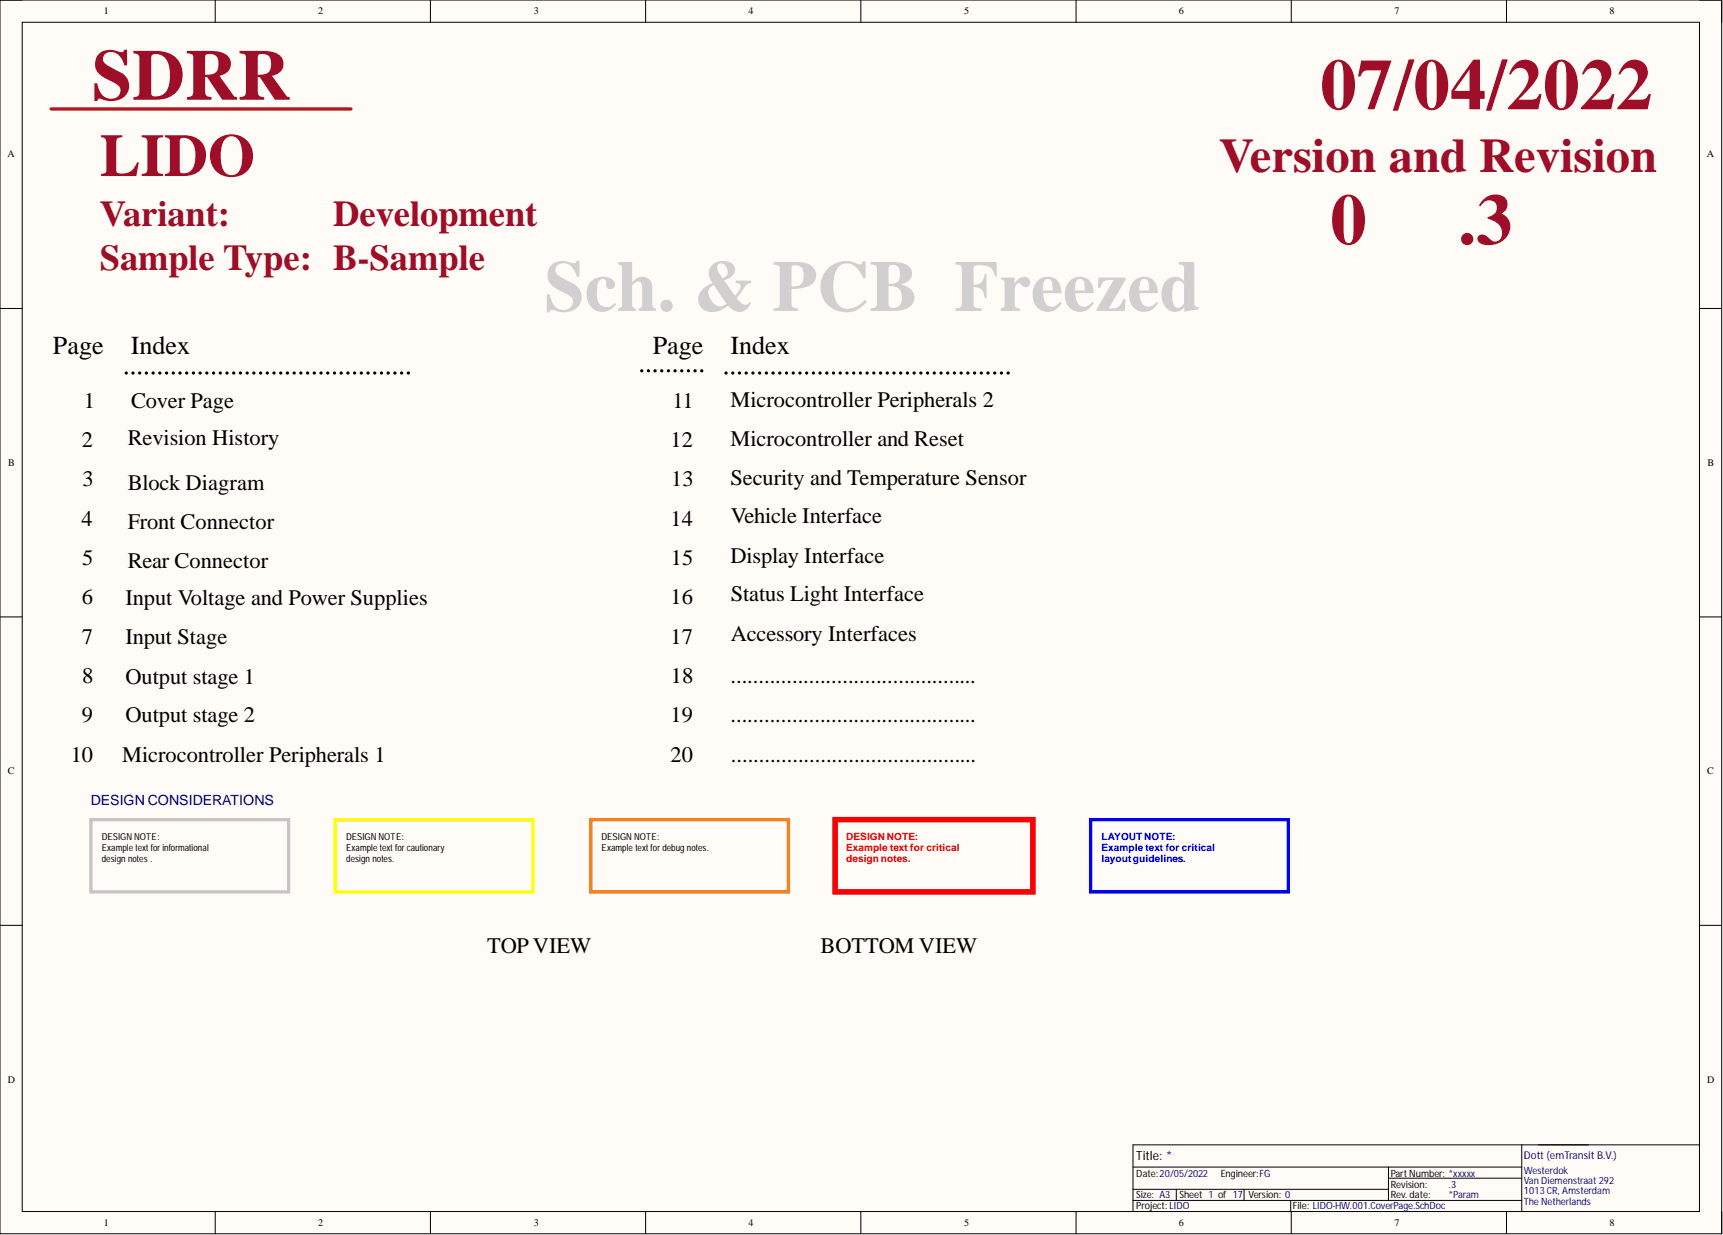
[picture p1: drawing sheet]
<svg xmlns="http://www.w3.org/2000/svg" width="393mm" height="282mm" viewBox="0 0 393 282" stroke-linecap="round" stroke-linejoin="round" font-family="sans-serif">
<defs><g id="words">
<g font-size="16.5" fill="#9e0e29">
<text x="21" y="22.8">SDRR</text>
<text x="301.4" y="25">07/04/2022</text>
<text x="303.7" y="55.7">0</text>
<text x="332.9" y="55.7">.3</text>
</g>
<text font-size="16.5" fill="#d0d0d0" x="124.3" y="71">Sch. &amp; PCB Freezed</text>
<text font-size="13.8" fill="#9e0e29" x="22.8" y="40.2">LIDO</text>
<text font-size="11" fill="#9e0e29" x="278.3" y="39.2">Version and Revision</text>
<g font-size="8.3" fill="#9e0e29">
<text x="22.8" y="51.5">Variant:</text>
<text x="76.1" y="51.5">Development</text>
<text x="22.8" y="61.7">Sample Type: B-Sample</text>
</g>
<g font-size="5.9">
<text x="12.1" y="80.8">Page</text>
<text x="29.8" y="80.8">Index</text>
<text x="149" y="80.8">Page</text>
<text x="166.8" y="80.8">Index</text>
</g>
<g font-size="5.1">
<text x="19.1" y="93">1</text>
<text x="29.9" y="93">Cover Page</text>
<text x="153.5" y="93">11</text>
<text x="166.8" y="92.9">Microcontroller Peripherals 2</text>
<text x="18.7" y="102">2</text>
<text x="29.2" y="101.6">Revision History</text>
<text x="153.1" y="102">12</text>
<text x="166.8" y="101.8">Microcontroller and Reset</text>
<text x="18.8" y="110.9">3</text>
<text x="29.2" y="111.8">Block Diagram</text>
<text x="153.2" y="110.9">13</text>
<text x="166.8" y="110.7">Security and Temperature Sensor</text>
<text x="18.6" y="120">4</text>
<text x="153.1" y="120">14</text>
<text x="166.9" y="119.4">Vehicle Interface</text>
<text x="29.2" y="120.7">Front Connector</text>
<text x="18.8" y="129">5</text>
<text x="29.2" y="129.6">Rear Connector</text>
<text x="153.2" y="129">15</text>
<text x="166.8" y="128.5">Display Interface</text>
<text x="18.7" y="137.9">6</text>
<text x="153.1" y="137.9">16</text>
<text x="166.9" y="137.2">Status Light Interface</text>
<text x="28.7" y="138.1">Input Voltage and Power Supplies</text>
<text x="18.7" y="147">7</text>
<text x="28.7" y="147.1">Input Stage</text>
<text x="153.1" y="147">17</text>
<text x="166.9" y="146.2">Accessory Interfaces</text>
<text x="18.8" y="155.9">8</text>
<text x="153.2" y="155.9">18</text>
<text x="166.8" y="155.9">............................................</text>
<text x="28.7" y="156">Output stage 1</text>
<text x="18.7" y="164.9">9</text>
<text x="28.7" y="164.9">Output stage 2</text>
<text x="153.1" y="164.9">19</text>
<text x="166.8" y="164.7">............................................</text>
<text x="16.1" y="173.9">10</text>
<text x="27.9" y="173.9">Microcontroller Peripherals 1</text>
<text x="153.1" y="173.9">20</text>
<text x="166.9" y="173.9">............................................</text>
<text x="111.2" y="217.4">TOP VIEW</text>
<text x="187.3" y="217.4">BOTTOM VIEW</text>
</g>
<text font-size="3.2" fill="#000080" x="20.7" y="183.8">DESIGN CONSIDERATIONS</text>
<text font-size="2.9" x="259.4" y="264.8">Title: *</text>
<text font-size="2.5" fill="#00008a" x="347.9" y="264.4">Dott (emTransit B.V.)</text>
<g font-size="2.3">
<text x="23.7" y="3.3">1</text>
<text x="72.6" y="3.3">2</text>
<text x="121.9" y="3.3">3</text>
<text x="170.9" y="3.3">4</text>
<text x="220.1" y="3.3">5</text>
<text x="269.1" y="3.3">6</text>
<text x="318.3" y="3.3">7</text>
<text x="367.4" y="3.3">8</text>
<text x="1.7" y="35.9">A</text>
<text x="389.7" y="35.9">A</text>
<text x="1.9" y="106.4">B</text>
<text x="389.8" y="106.4">B</text>
<text x="1.8" y="176.7">C</text>
<text x="389.8" y="176.7">C</text>
<text x="1.8" y="247.2">D</text>
<text x="389.8" y="247.2">D</text>
<text x="259.4" y="268.6">Date:20/05/2022</text>
<text x="278.7" y="268.6">Engineer:FG</text>
<text x="317.5" y="268.6">Part Number: *xxxxx</text>
<text x="259.4" y="273.4">Size: A3</text>
<text x="259.4" y="275.9">Project: LIDO</text>
<text x="269.3" y="273.4">Sheet 1 of 17</text>
<text x="285" y="273.4">Version: 0</text>
<text x="295.2" y="275.9">File: LIDO-HW.001.CoverPage.SchDoc</text>
<text x="317.5" y="271.1">Revision:</text>
<text x="317.5" y="273.4">Rev. date:</text>
<text x="23.7" y="279.8">1</text>
<text x="72.6" y="279.8">2</text>
<text x="121.9" y="279.8">3</text>
<text x="170.9" y="279.8">4</text>
<text x="220.1" y="279.8">5</text>
<text x="269.1" y="279.8">6</text>
<text x="318.3" y="279.8">7</text>
<text x="367.4" y="279.8">8</text>
</g>
<g font-size="2.3" fill="#f00">
<text x="193.1" y="191.6">DESIGNNOTE:</text>
<text x="193.1" y="194.2">Example text for critical</text>
<text x="193.1" y="196.7">designnotes.</text>
</g>
<g font-size="2.3" fill="#00f">
<text x="251.5" y="191.6">LAYOUTNOTE:</text>
<text x="251.5" y="194.2">Example text for critical</text>
<text x="251.5" y="196.7">layoutguidelines.</text>
</g>
<g font-size="2.3" fill="#00008a">
<text x="347.9" y="268.1">Westerdok</text>
<text x="347.9" y="270.3">Van Diemenstraat 292</text>
<text x="347.9" y="272.6">1013CR, Amsterdam</text>
<text x="347.9" y="274.9">The Netherlands</text>
</g>
<g font-size="2.3" fill="#000080">
<text x="330.7" y="271.1">.3</text>
<text x="330.7" y="273.4">*Param</text>
</g>
<g font-size="2.2">
<text x="23.2" y="191.7">DESIGN NOTE:</text>
<text x="79" y="191.7">DESIGN NOTE:</text>
<text x="137.4" y="191.7">DESIGN NOTE:</text>
<text x="23.2" y="194.2">Example text for informational</text>
<text x="23.2" y="196.8">design notes .</text>
<text x="79" y="194.2">Example text for cautionary</text>
<text x="79" y="196.8">design notes.</text>
<text x="137.4" y="194.2">Example text for debug notes.</text>
</g>
</g></defs>
<path d="M0 0h393v281.6h-393z" fill-rule="evenodd" fill="#fffcf8"/>
<path d="M0 0h393v281.6h-393z" fill="none" stroke="#000" stroke-width=".23"/>
<path d="M5.1 5.1h382.9v271.4h-382.9z" fill-rule="evenodd" fill="#fffcf8"/>
<g fill="none" stroke="#000" stroke-width=".23">
<path d="M0 0h5.1M5.1 5.1h382.9v271.4h-382.9zM49.1 0v5.1M98.3 0v5.1M147.4 0v5.1M196.5 0v5.1M245.7 0v5.1M294.8 0v5.1M343.9 0v5.1M388 0h5v5.1M0 70.4h5.1M388 70.4h5"/>
<path d="M0 140.8h5.1M388 140.8h5M0 211.2h5.1M388 211.2h5M49.1 276.5v5.1M98.3 276.5v5.1M147.4 276.5v5.1M196.5 276.5v5.1M245.7 276.5v5.1M258.7 266.4h88.7M258.7 274h88.7M258.7 271.4h58.3"/>
<path d="M268.5 271.4v2.6M284 271.4v2.6M294.7 274v2.5M294.8 276.5v5.1M317 266.4v7.6M317 268.9h30.4M343.9 276.5v5.1M347.4 261.3v15.2M388 261.3h-129.3v15.2M393 276.5v5.1"/>
</g>
<g fill="none" stroke="#000" stroke-width=".76">
<path d="M28.8 85.1h.1M30.4 85.1h.1M31.9 85.1h.1M33.4 85.1h.1M34.9 85.1h.1M36.5 85.1h.1M38 85.1h.1M39.5 85.1h.1M41.1 85.1h.1M42.6 85.1h.1M44.1 85.1h.1M45.7 85.1h.1"/>
<path d="M47.2 85.1h.1M48.7 85.1h.1M50.3 85.1h.1M51.8 85.1h.1M53.3 85.1h.1M54.9 85.1h.1M56.4 85.1h.1M57.9 85.1h.1M59.5 85.1h.1M61 85.1h.1M62.5 85.1h.1M64.1 85.1h.1"/>
<path d="M65.6 85.1h.1M67.1 85.1h.1M68.7 85.1h.1M70.2 85.1h.1M71.7 85.1h.1M73.3 85.1h.1M74.8 85.1h.1M76.3 85.1h.1M77.9 85.1h.1M79.4 85.1h.1M80.9 85.1h.1M82.5 85.1h.1"/>
<path d="M84 85.1h.1M85.5 85.1h.1M87.1 85.1h.1M88.6 85.1h.1M90.1 85.1h.1M91.7 85.1h.1M93.2 85.1h.1M146.5 84.6h.1M148 84.6h.1M149.5 84.6h.1M151.1 84.6h.1M152.6 84.6h.1"/>
<path d="M154.1 84.6h.1M155.6 84.6h.1M157.2 84.6h.1M158.7 84.6h.1M160.2 84.6h.1M165.7 85.1h.1M167.3 85.1h.1M168.8 85.1h.1M170.3 85.1h.1M171.9 85.1h.1M173.4 85.1h.1M174.9 85.1h.1"/>
<path d="M176.5 85.1h.1M178 85.1h.1M179.5 85.1h.1M181.1 85.1h.1M182.6 85.1h.1M184.2 85.1h.1M185.7 85.1h.1M187.2 85.1h.1M188.7 85.1h.1M190.3 85.1h.1M191.8 85.1h.1M193.4 85.1h.1"/>
<path d="M194.9 85.1h.1M196.4 85.1h.1M198 85.1h.1M199.5 85.1h.1M201 85.1h.1M202.5 85.1h.1M204.1 85.1h.1M205.6 85.1h.1M207.2 85.1h.1M208.7 85.1h.1M210.2 85.1h.1M211.7 85.1h.1"/>
<path d="M213.3 85.1h.1M214.8 85.1h.1M216.3 85.1h.1M217.9 85.1h.1M219.4 85.1h.1M221 85.1h.1M222.5 85.1h.1M224 85.1h.1M225.5 85.1h.1M227.1 85.1h.1M228.6 85.1h.1M230.1 85.1h.1"/>
</g>
<path d="M20.8 187.1h45.1v16.5h-45.1z" fill="none" stroke="#c6c3c6" stroke-width=".76"/>
<path d="M76.5 187.1h45.2v16.5h-45.2z" fill="none" stroke="#ff0" stroke-width=".76"/>
<path d="M190.6 187.1h45.2v16.5h-45.2z" fill="none" stroke="#f00" stroke-width="1.3"/>
<path d="M249 187.1h45.1v16.5h-45.1z" fill="none" stroke="#00f" stroke-width=".76"/>
<path d="M134.9 187.1h45.1v16.5h-45.1z" fill="none" stroke="#fd8300" stroke-width=".76"/>
<path d="M11.7 24.9h68.4" fill="none" stroke="#a61c00" stroke-width=".76"/>
<use href="#words"/>
</svg>
